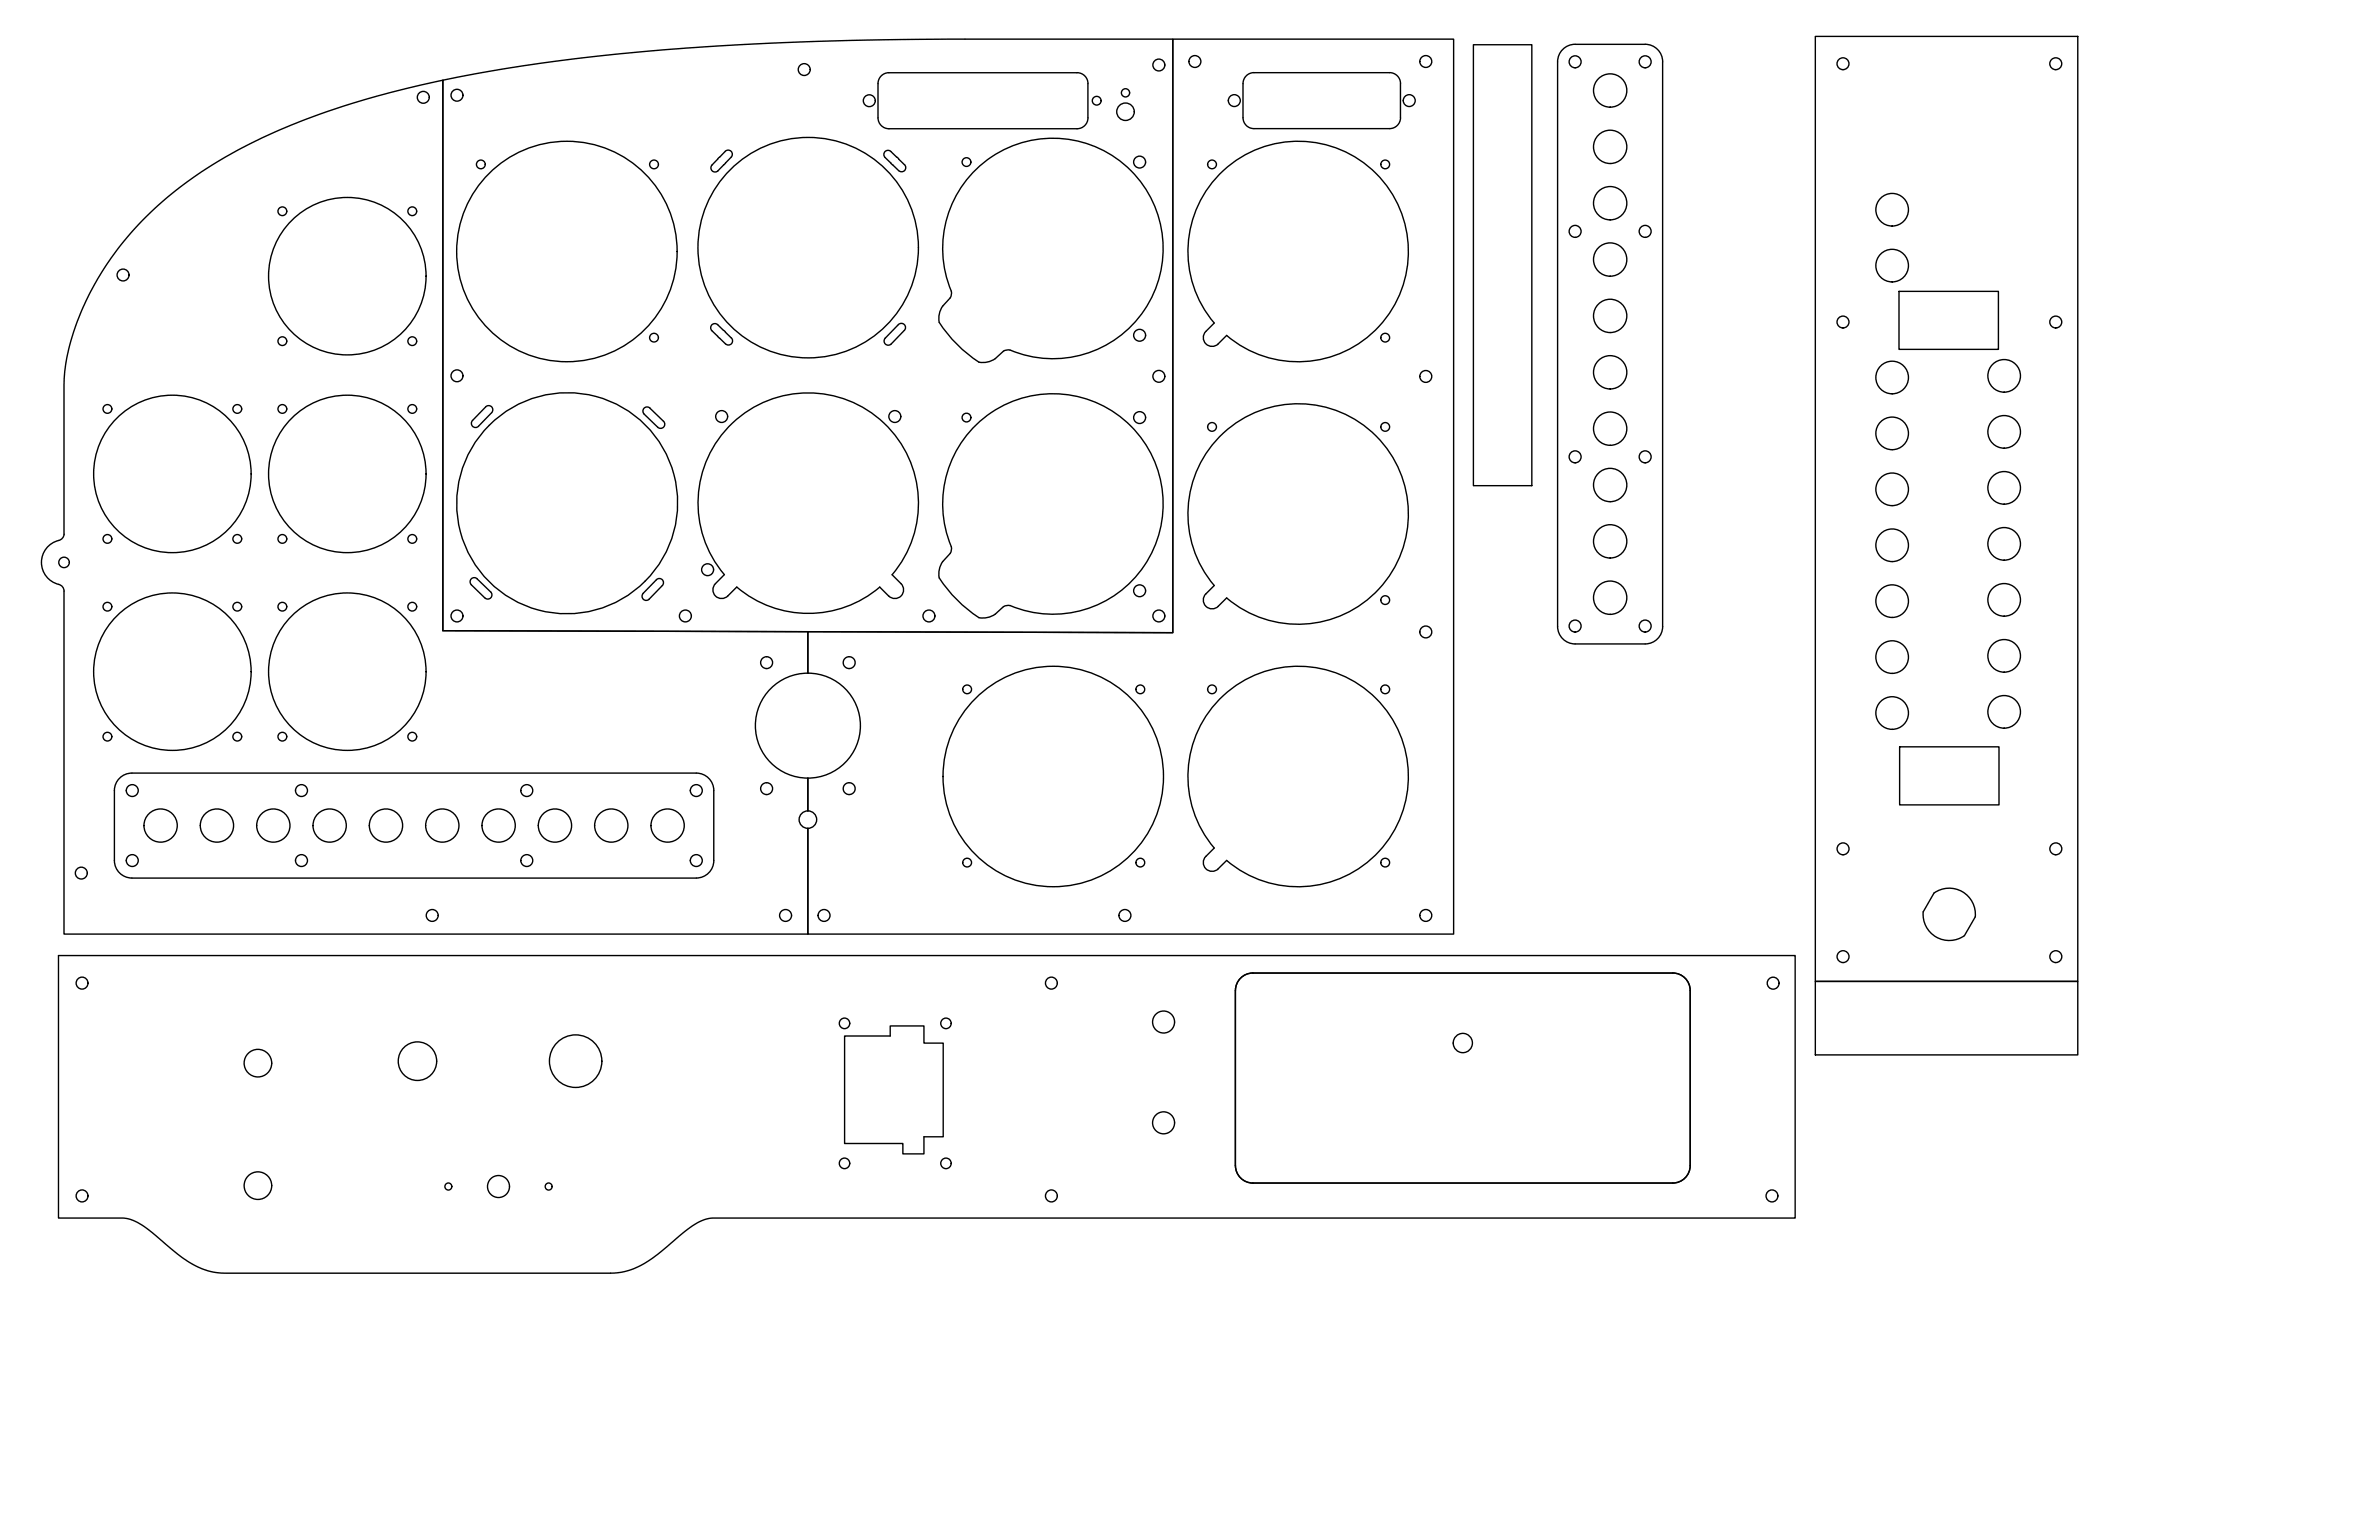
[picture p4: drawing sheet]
<svg xmlns="http://www.w3.org/2000/svg" width="864mm" height="559mm" viewBox="0 0 864 559" stroke-linecap="round" stroke-linejoin="round" font-family="sans-serif">
<!-- layer: Visible -->
<g fill="none" stroke="#000" stroke-width=".51">
<path d="M534.9 16.2h21.2v160h-21.2zM571.8 16.1h25.4a6.4 6.4 0 0 1 6.4 6.3M571.8 16.1a6.4 6.4 0 0 0-6.4 6.3v204.9a6.4 6.4 0 0 0 6.4 6.4M659 13.2h95.3v342.9h-95.3zM160.8 29.1a770.9 770.9 0 0 1 124.1-13.6l23.9-.8 23.9-.4 93-.1v215.4l-264.9-.7zM319.9 27.5a3.8 3.8 0 0 1 2.8-1.1h68.3a3.9 3.9 0 0 1 3.9 4v12.3a4 4 0 0 1-3.9 4h-68.3a4 4 0 0 1-4-3.9v-12.5a4 4 0 0 1 1.2-2.8zM455.2 26.4h49.2M455.2 26.4a4 4 0 0 0-4 3.9v12.4a4 4 0 0 0 4 4h49.2a4 4 0 0 0 4-4v-12.4a3.9 3.9 0 0 0-4-3.9M603.5 22.4v204.9M261.2 57l-2.7 2.9a1.51 1.51 0 0 0 0 2.1 1.51 1.51 0 0 0 2.2 0l2-2.1M263.4 59.1l-.7 .7M265.4 57l-2 2.1"/>
<path d="M265.4 57a1.51 1.51 0 0 0 0-2.1 1.51 1.51 0 0 0-2.1 0l-2.1 2.1M324.1 59.9l-2.8-2.7a1.52 1.52 0 0 1 0-2.2 1.52 1.52 0 0 1 2.1 0l4.9 4.8a1.5 1.5 0 0 1 .1 2.1 1.5 1.5 0 0 1-2.2 0l-2.1-2M51.7 80a159 159 0 0 1 55.7-35.3 321.3 321.3 0 0 1 53.4-15.6v199.8l132.5 .3v15.1v-15.1l132.4 .4v-215.4h102v324.7h-234.4v-38.3v38.3h-270.1l.1-124.4-.3-1.1-.7-.9a10.8 10.8 0 0 1-5.8-3.7 8.3 8.3 0 0 1 5.3-12.9l1.2-1 .2-1v-54.4a82.8 82.8 0 0 1 13.8-40.8 109.5 109.5 0 0 1 14.7-18.7zM442.2 63.8a40 40 0 0 1 56.1-2 40 40 0 0 1 2.9 56 40 40 0 0 1-55.9 3.9l-3.1 3.1a3.2 3.2 0 0 1-4.5 0 3.2 3.2 0 0 1 0-4.5l3.1-3.1a40 40 0 0 1 1.4-53.4zM326.1 117.8a1.51 1.51 0 0 1 2.2 0 1.51 1.51 0 0 1 0 2.1l-4.8 4.9a1.51 1.51 0 0 1-2.1 .1 1.51 1.51 0 0 1-.1-2.2zM689.4 105.7h36v21.1h-36zM263.4 120.6l2.1 2a1.51 1.51 0 0 1 0 2.1 1.51 1.51 0 0 1-2.1 .1l-2.1-2.1M263.4 120.6l-2.9-2.8a1.51 1.51 0 0 0-2.1 .1 1.51 1.51 0 0 0 0 2.1l2.8 2.7M355.4 131.4a49.5 49.5 0 0 1-14.5-14.4 7.9 7.9 0 0 1 1.3-5.9l2.7-3 .4-.9a4.8 4.8 0 0 0-.8-3.8 40 40 0 0 1 34-53.1 40 40 0 0 1 43.3 46 40 40 0 0 1-55.1 30.7h-1l-1.4 .4-3 2.8a7.9 7.9 0 0 1-6 1.2M177.6 154.3a40.1 40.1 0 0 1 59 2.7 40.1 40.1 0 0 1-7.8 58.6 40.1 40.1 0 0 1-57.6-12.8 40 40 0 0 1 6.4-48.5M178.5 149.7a1.51 1.51 0 0 0-.1-2.1 1.51 1.51 0 0 0-2.1 0l-4.8 5a1.51 1.51 0 0 0 .1 2.1 1.51 1.51 0 0 0 2.1 0l4.8-4.9M233.8 148.1a1.47 1.47 0 0 1 2.1 0l5 4.7a1.51 1.51 0 0 1 0 2.2 1.51 1.51 0 0 1-2.1 0l-5-4.7a1.51 1.51 0 0 1 0-2.2z"/>
<path d="M442.2 159a40 40 0 0 1 56.1-2 40 40 0 0 1 2.9 56 40 40 0 0 1-55.9 4l-3.1 3a3.2 3.2 0 0 1-4.4 0 3.2 3.2 0 0 1-.1-4.5l3.1-3a40 40 0 0 1 1.4-53.5zM173.2 210l4.9 4.8a1.51 1.51 0 0 1 .1 2.1 1.51 1.51 0 0 1-2.2 .1M173.2 210a1.51 1.51 0 0 0-2.1 .1 1.51 1.51 0 0 0 0 2.1l4.9 4.8M238.3 210.4a1.51 1.51 0 0 1 2.1-.1 1.51 1.51 0 0 1 0 2.2l-4.7 4.9a1.52 1.52 0 0 1-2.2 0 1.52 1.52 0 0 1 0-2.1zM259.7 211.8a3.2 3.2 0 0 0 0 4.5 3.2 3.2 0 0 0 4.5 0l3.3-3.3a40 40 0 0 0 51.9 0l3.2 3.3a3.2 3.2 0 0 0 4.5 0 3.2 3.2 0 0 0 0-4.5M262.9 208.5l-3.2 3.3M263 208.5a40 40 0 0 1 2.9-55 40 40 0 0 1 55 .1 40 40 0 0 1 3 54.9M323.8 208.5l3.3 3.3M342.2 203.8a7.9 7.9 0 0 0-1.3 5.9 49.5 49.5 0 0 0 14.5 14.4M344.9 200.8l-2.7 3M344.9 200.8l.4-.9a4.8 4.8 0 0 0-.8-3.7 40 40 0 0 1 34-53.1 40 40 0 0 1 43.3 45.9 40 40 0 0 1-55.1 30.7h-1l-1.4 .4-3 2.8a7.9 7.9 0 0 1-6 1.2M603.6 227.3a6.4 6.4 0 0 1-6.4 6.4h-25.4"/>
<path d="M442.2 254.2a40 40 0 0 1 56.1-1.9 40 40 0 0 1 2.9 56 40 40 0 0 1-55.9 3.9l-3.1 3.1a3.2 3.2 0 0 1-4.4-.1 3.2 3.2 0 0 1-.1-4.4l3.1-3.1a40 40 0 0 1 1.4-53.5zM689.6 271h36.1v21.1h-36.1zM43.4 282.4a6.4 6.4 0 0 1 4.5-1.9h204.9a6.3 6.3 0 0 1 6.3 6.4v25.4a6.4 6.4 0 0 1-6.3 6.3h-204.9a6.4 6.4 0 0 1-6.4-6.3v-25.4a6.3 6.3 0 0 1 1.9-4.5zM293.3 282.4v11.8M702.1 324.1a9.5 9.5 0 0 1 10.2-.5 9.5 9.5 0 0 1 4.7 9.1l-3.9 6.8a9.5 9.5 0 0 1-10.3 .5 9.5 9.5 0 0 1-4.7-9.1zM21.2 346.7h630.5v95.3h-392.2a14.4 14.4 0 0 0-9.6 3.9l-2.7 2.1a74.5 74.5 0 0 1-15.1 11.4l-5.5 2-5 .6h-139.9a28.5 28.5 0 0 1-18.4-7.9l-1.1-.9a66.9 66.9 0 0 0-12.9-9.9 11.2 11.2 0 0 0-5.5-1.3h-22.6zM448.5 359.4v63.5a6.4 6.4 0 0 0 6.3 6.4h152.4a6.4 6.4 0 0 0 6.4-6.4v-63.5M454.8 353.1h152.4M454.8 353.1a6.4 6.4 0 0 0-6.3 6.3M607.2 353.1a6.4 6.4 0 0 1 6.4 6.3M659 356.1h95.3v26.7h-95.3zM306.6 375.9h16.6v-3.6h12.2v6.2h7v34h-7v6.2h-7.7v-3.8h-21.1z"/>
<circle cx="153.7" cy="35.3" r="2.16"/>
<circle cx="165.9" cy="34.6" r="2.16"/>
<circle cx="292" cy="25.2" r="2.16"/>
<circle cx="315.6" cy="36.5" r="2.16"/>
<circle cx="398.1" cy="36.5" r="1.59"/>
<circle cx="408.6" cy="33.7" r="1.49"/>
<circle cx="420.7" cy="23.6" r="2.16"/>
<circle cx="433.7" cy="22.3" r="2.16"/>
<circle cx="448.1" cy="36.5" r="2.16"/>
<circle cx="511.6" cy="36.5" r="2.16"/>
<circle cx="517.6" cy="22.3" r="2.16"/>
<circle cx="571.8" cy="22.4" r="2.17"/>
<circle cx="584.5" cy="32.8" r="6"/>
<circle cx="597.2" cy="22.4" r="2.17"/>
<circle cx="669" cy="23.1" r="2.16"/>
<circle cx="746.3" cy="23.1" r="2.16"/>
<circle cx="174.6" cy="59.7" r="1.59"/>
<circle cx="237.4" cy="59.7" r="1.59"/>
<circle cx="350.9" cy="58.8" r="1.59"/>
<circle cx="408.6" cy="40.5" r="3.2"/>
<circle cx="413.7" cy="58.8" r="2.16"/>
<circle cx="440" cy="59.7" r="1.59"/>
<circle cx="502.8" cy="59.7" r="1.59"/>
<circle cx="584.5" cy="53.3" r="6"/>
<circle cx="102.5" cy="76.7" r="1.59"/>
<circle cx="149.7" cy="76.7" r="1.59"/>
<circle cx="584.5" cy="73.7" r="6"/>
<circle cx="686.9" cy="76.1" r="5.9"/>
<circle cx="44.7" cy="99.8" r="2.16"/>
<circle cx="205.8" cy="91.3" r="40"/>
<circle cx="293.4" cy="89.9" r="40"/>
<circle cx="571.8" cy="84" r="2.17"/>
<circle cx="584.5" cy="94.2" r="6"/>
<circle cx="597.2" cy="84" r="2.17"/>
<circle cx="686.9" cy="96.4" r="5.9"/>
<circle cx="126.1" cy="100.2" r="28.6"/>
<circle cx="584.5" cy="114.6" r="6"/>
<circle cx="669" cy="116.8" r="2.16"/>
<circle cx="746.3" cy="116.8" r="2.16"/>
<circle cx="102.5" cy="123.8" r="1.59"/>
<circle cx="149.7" cy="123.8" r="1.59"/>
<circle cx="165.9" cy="136.4" r="2.16"/>
<circle cx="237.4" cy="122.5" r="1.59"/>
<circle cx="413.7" cy="121.7" r="2.16"/>
<circle cx="420.7" cy="136.6" r="2.16"/>
<circle cx="502.8" cy="122.5" r="1.59"/>
<circle cx="517.6" cy="136.6" r="2.16"/>
<circle cx="584.5" cy="135.1" r="6"/>
<circle cx="686.9" cy="137" r="5.9"/>
<circle cx="727.5" cy="136.4" r="5.9"/>
<circle cx="39" cy="148.4" r="1.59"/>
<circle cx="86.1" cy="148.4" r="1.59"/>
<circle cx="102.5" cy="148.4" r="1.59"/>
<circle cx="149.7" cy="148.4" r="1.59"/>
<circle cx="262" cy="151.1" r="2.16"/>
<circle cx="324.8" cy="151.1" r="2.16"/>
<circle cx="350.9" cy="151.5" r="1.59"/>
<circle cx="413.7" cy="151.5" r="2.16"/>
<circle cx="440" cy="154.9" r="1.59"/>
<circle cx="502.8" cy="154.9" r="1.59"/>
<circle cx="584.5" cy="155.5" r="6"/>
<circle cx="686.9" cy="157.3" r="5.9"/>
<circle cx="727.5" cy="156.7" r="5.9"/>
<circle cx="62.6" cy="172" r="28.6"/>
<circle cx="126.1" cy="172" r="28.6"/>
<circle cx="571.8" cy="165.8" r="2.17"/>
<circle cx="584.5" cy="176" r="6"/>
<circle cx="597.2" cy="165.8" r="2.17"/>
<circle cx="686.9" cy="177.6" r="5.9"/>
<circle cx="727.5" cy="177" r="5.9"/>
<circle cx="39" cy="195.6" r="1.59"/>
<circle cx="86.1" cy="195.6" r="1.59"/>
<circle cx="102.5" cy="195.6" r="1.59"/>
<circle cx="149.7" cy="195.6" r="1.59"/>
<circle cx="584.5" cy="196.4" r="6"/>
<circle cx="686.9" cy="197.9" r="5.9"/>
<circle cx="727.5" cy="197.3" r="5.9"/>
<circle cx="23.3" cy="204.1" r="1.91"/>
<circle cx="256.9" cy="206.7" r="2.16"/>
<circle cx="413.7" cy="214.4" r="2.16"/>
<circle cx="502.8" cy="217.7" r="1.59"/>
<circle cx="584.5" cy="216.9" r="6"/>
<circle cx="686.9" cy="218.1" r="5.9"/>
<circle cx="727.5" cy="217.7" r="5.9"/>
<circle cx="39" cy="220.1" r="1.59"/>
<circle cx="86.1" cy="220.1" r="1.59"/>
<circle cx="102.5" cy="220.1" r="1.59"/>
<circle cx="149.7" cy="220.1" r="1.59"/>
<circle cx="165.9" cy="223.5" r="2.16"/>
<circle cx="248.8" cy="223.5" r="2.16"/>
<circle cx="337.2" cy="223.5" r="2.16"/>
<circle cx="420.7" cy="223.5" r="2.16"/>
<circle cx="517.6" cy="229.3" r="2.16"/>
<circle cx="571.8" cy="227.2" r="2.17"/>
<circle cx="597.2" cy="227.2" r="2.17"/>
<circle cx="686.9" cy="238.4" r="5.9"/>
<circle cx="727.5" cy="238" r="5.9"/>
<circle cx="62.6" cy="243.7" r="28.6"/>
<circle cx="126.1" cy="243.7" r="28.6"/>
<circle cx="278.3" cy="240.5" r="2.16"/>
<circle cx="308.3" cy="240.4" r="2.16"/>
<circle cx="351.1" cy="250.1" r="1.59"/>
<circle cx="413.9" cy="250.1" r="1.59"/>
<circle cx="440" cy="250.1" r="1.59"/>
<circle cx="502.8" cy="250.1" r="1.59"/>
<circle cx="686.9" cy="258.7" r="5.9"/>
<circle cx="727.5" cy="258.3" r="5.9"/>
<circle cx="39" cy="267.3" r="1.59"/>
<circle cx="86.1" cy="267.3" r="1.59"/>
<circle cx="102.5" cy="267.3" r="1.59"/>
<circle cx="149.7" cy="267.3" r="1.59"/>
<circle cx="293.3" cy="263.3" r="19.1"/>
<circle cx="48" cy="286.9" r="2.16"/>
<circle cx="58.3" cy="299.6" r="6"/>
<circle cx="78.7" cy="299.6" r="6"/>
<circle cx="99.2" cy="299.6" r="6"/>
<circle cx="109.4" cy="286.9" r="2.16"/>
<circle cx="119.7" cy="299.6" r="6"/>
<circle cx="140.1" cy="299.6" r="6"/>
<circle cx="160.6" cy="299.6" r="6"/>
<circle cx="181" cy="299.6" r="6"/>
<circle cx="191.2" cy="286.9" r="2.16"/>
<circle cx="201.4" cy="299.6" r="6"/>
<circle cx="221.9" cy="299.6" r="6"/>
<circle cx="242.3" cy="299.6" r="6"/>
<circle cx="252.8" cy="286.9" r="2.16"/>
<circle cx="278.3" cy="286.2" r="2.16"/>
<circle cx="293.3" cy="297.4" r="3.2"/>
<circle cx="308.3" cy="286.2" r="2.16"/>
<circle cx="382.3" cy="281.8" r="40"/>
<circle cx="29.5" cy="316.8" r="2.16"/>
<circle cx="48" cy="312.3" r="2.16"/>
<circle cx="109.4" cy="312.3" r="2.16"/>
<circle cx="191.2" cy="312.3" r="2.16"/>
<circle cx="252.8" cy="312.3" r="2.16"/>
<circle cx="351.1" cy="313" r="1.59"/>
<circle cx="413.9" cy="313" r="1.59"/>
<circle cx="502.8" cy="313" r="1.59"/>
<circle cx="669" cy="308" r="2.16"/>
<circle cx="746.3" cy="308" r="2.16"/>
<circle cx="156.9" cy="332.2" r="2.16"/>
<circle cx="285.2" cy="332.2" r="2.16"/>
<circle cx="299.1" cy="332.2" r="2.16"/>
<circle cx="408.3" cy="332.2" r="2.16"/>
<circle cx="517.6" cy="332.2" r="2.16"/>
<circle cx="29.8" cy="356.7" r="2.16"/>
<circle cx="381.7" cy="356.7" r="2.16"/>
<circle cx="643.7" cy="356.8" r="2.16"/>
<circle cx="669" cy="347.1" r="2.16"/>
<circle cx="746.3" cy="347.1" r="2.16"/>
<circle cx="306.6" cy="371.3" r="1.91"/>
<circle cx="343.4" cy="371.3" r="1.91"/>
<circle cx="422.4" cy="370.9" r="4"/>
<circle cx="531" cy="378.5" r="3.5"/>
<circle cx="93.6" cy="385.8" r="5"/>
<circle cx="151.5" cy="385.1" r="7"/>
<circle cx="209" cy="385.1" r="9.5"/>
<circle cx="422.4" cy="407.4" r="4"/>
<circle cx="29.8" cy="433.9" r="2.16"/>
<circle cx="93.6" cy="430.2" r="5"/>
<circle cx="162.7" cy="430.5" r="1.27"/>
<circle cx="181" cy="430.5" r="4"/>
<circle cx="199.2" cy="430.5" r="1.27"/>
<circle cx="306.6" cy="422.1" r="1.91"/>
<circle cx="343.4" cy="422.1" r="1.91"/>
<circle cx="381.7" cy="433.9" r="2.16"/>
<circle cx="643.2" cy="433.9" r="2.16"/>
</g>
</svg>
